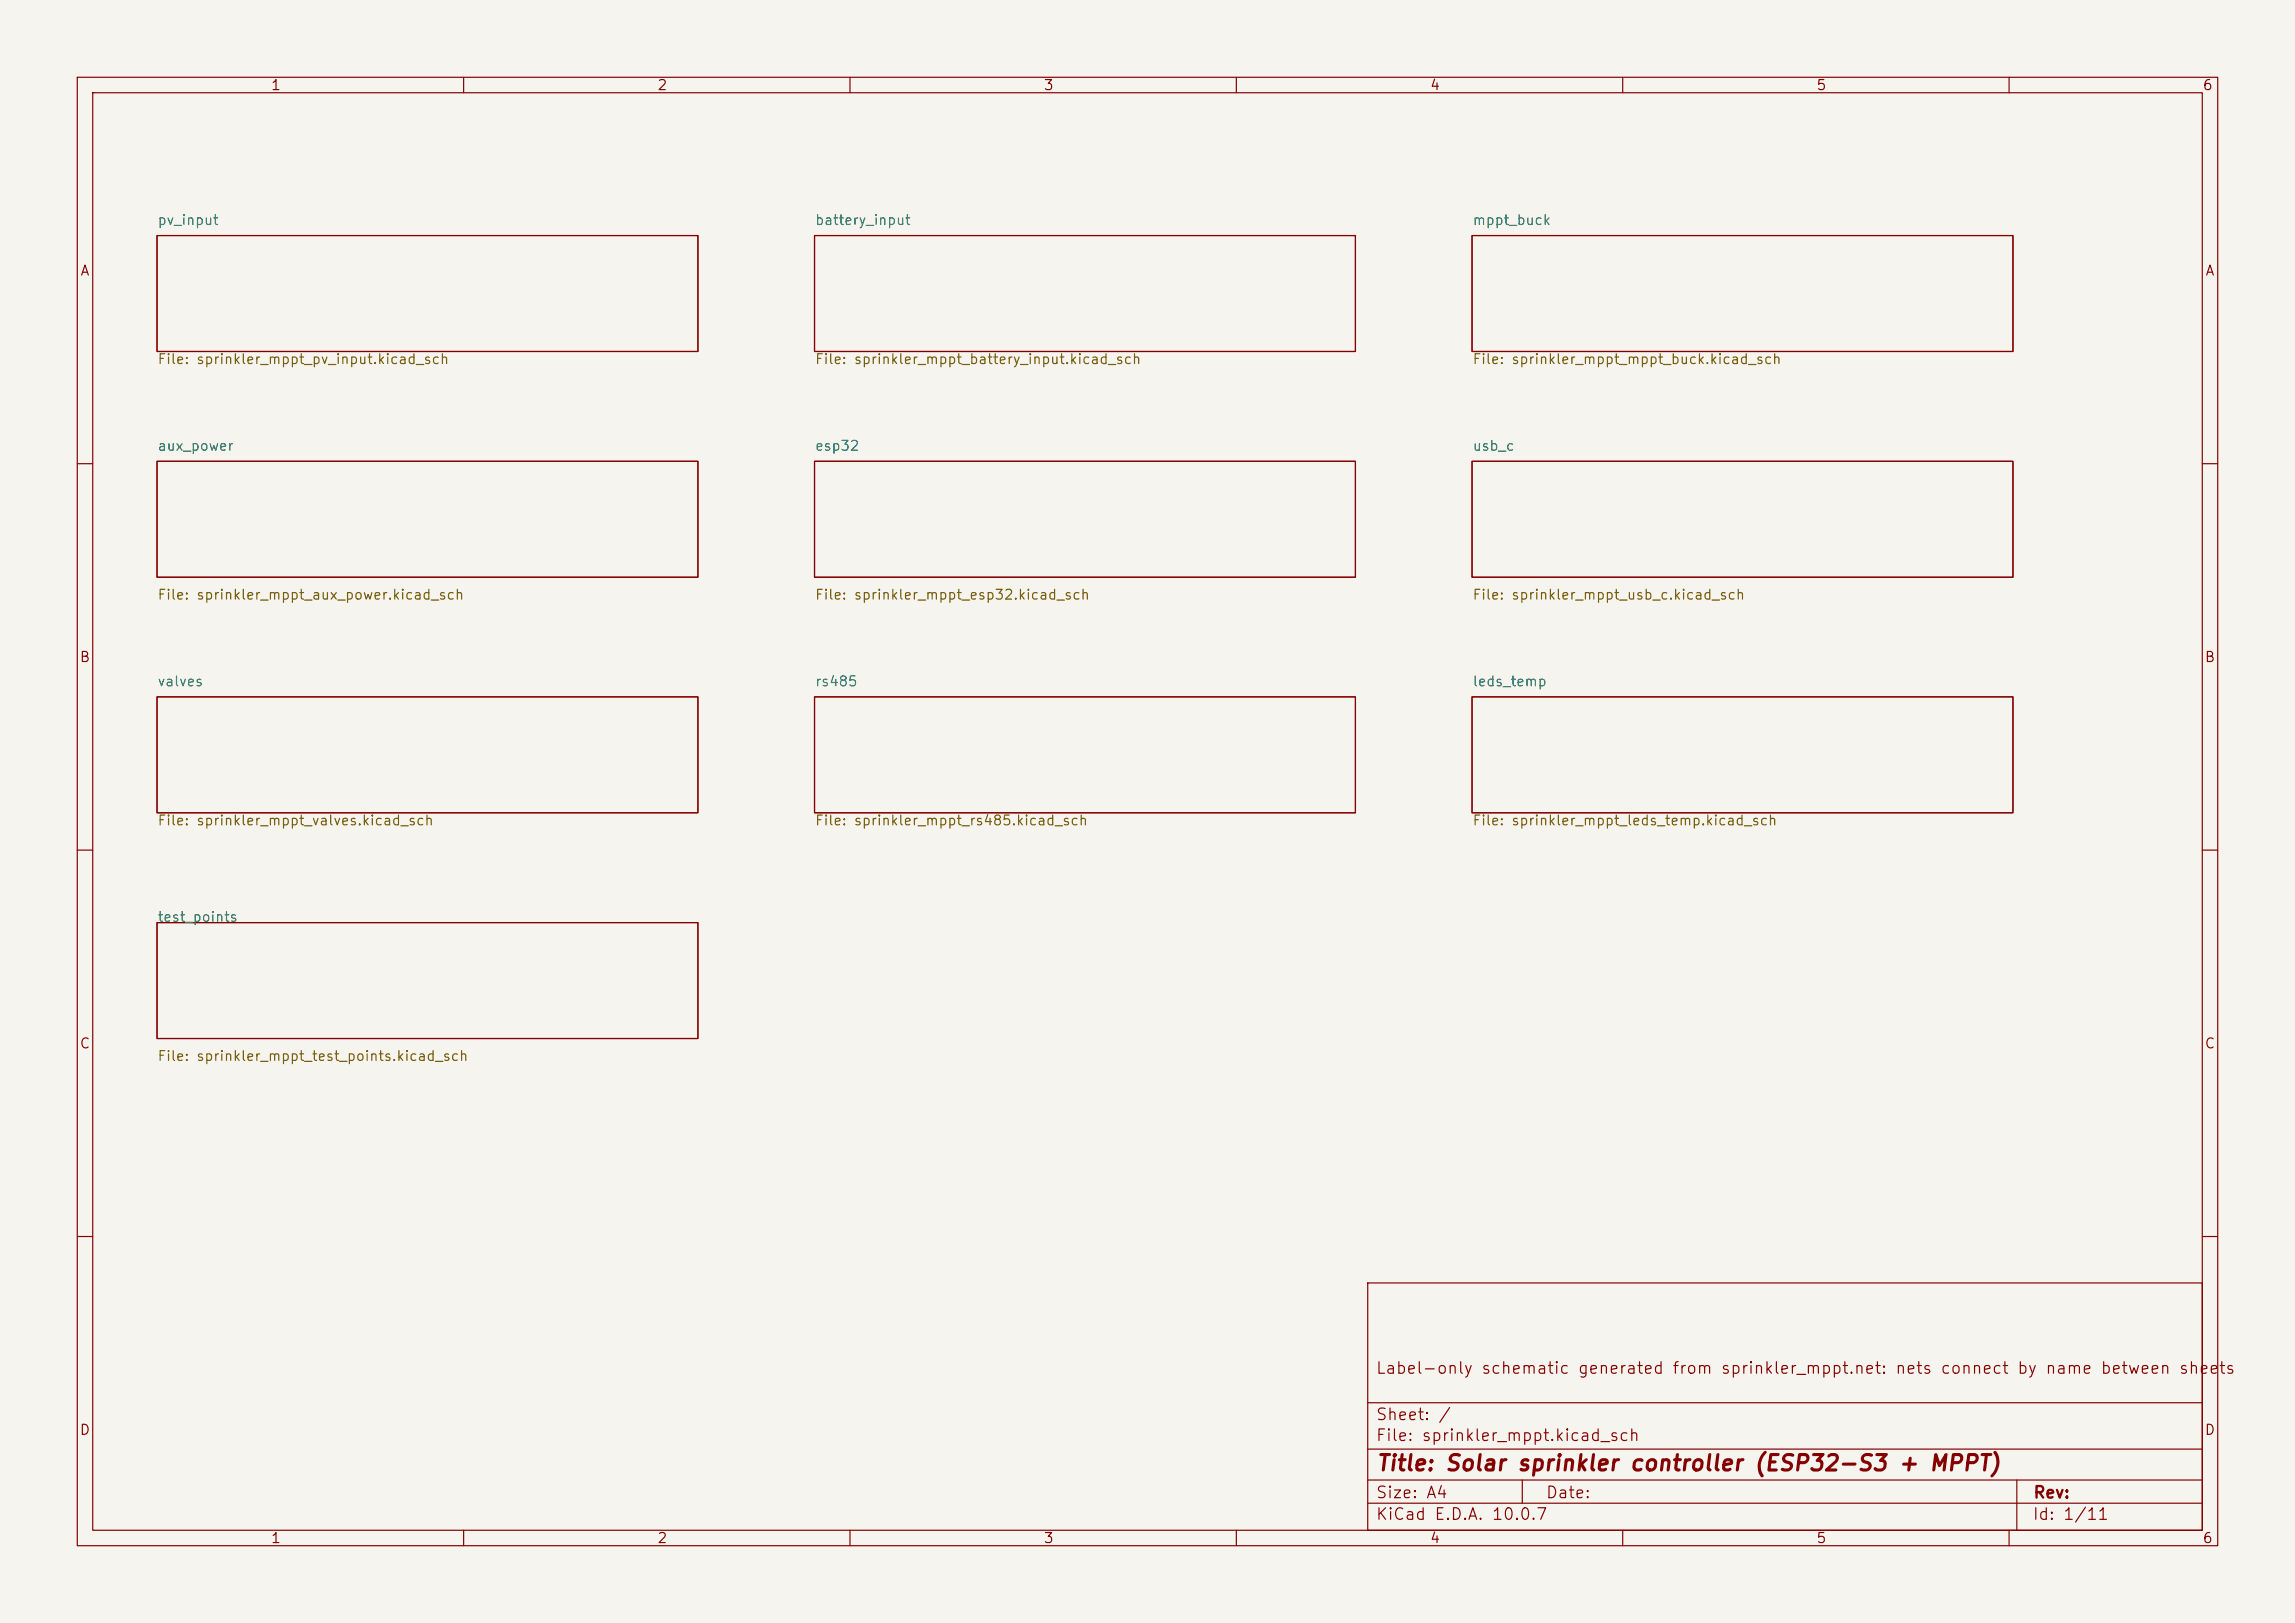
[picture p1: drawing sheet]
<svg xmlns="http://www.w3.org/2000/svg" width="297mm" height="210mm" viewBox="0 0 297 210" stroke-linecap="round" stroke-linejoin="round" font-family="sans-serif">
<defs><g id="words">
<text font-size="2" fill="#840000" x="178" y="190.8">Title: Solar sprinkler controller (ESP32-S3 + MPPT)</text>
<g font-size="1.5" fill="#840000">
<text x="178" y="178.1">Label-only schematic generated from sprinkler_mppt.net: nets connect by name between sheets</text>
<text x="178" y="184.1">Sheet: /</text>
<text x="178" y="186.8">File: sprinkler_mppt.kicad_sch</text>
<text x="178" y="197">KiCad E.D.A. 10.0.7</text>
<text x="178" y="194.2">Size: A4</text>
<text x="200" y="194.2">Date:</text>
<text x="263" y="197">Id: 1/11</text>
<text x="263" y="194.2">Rev:</text>
</g>
<g font-size="1.3" fill="#840000">
<text x="35" y="12">1</text>
<text x="85" y="12">2</text>
<text x="135" y="12">3</text>
<text x="185" y="12">4</text>
<text x="235" y="12">5</text>
<text x="285" y="12">6</text>
<text x="10.3" y="36">A</text>
<text x="285.3" y="36">A</text>
<text x="10.2" y="86">B</text>
<text x="285.2" y="86">B</text>
<text x="10.2" y="136">C</text>
<text x="285.2" y="136">C</text>
<text x="10.2" y="186">D</text>
<text x="285.2" y="186">D</text>
<text x="35" y="200">1</text>
<text x="85" y="200">2</text>
<text x="135" y="200">3</text>
<text x="185" y="200">4</text>
<text x="235" y="200">5</text>
<text x="285" y="200">6</text>
</g>
<g font-size="1.3" fill="#006464">
<text x="20.3" y="29.4">pv_input</text>
<text x="105.4" y="29.4">battery_input</text>
<text x="190.5" y="29.4">mppt_buck</text>
<text x="20.3" y="58.6">aux_power</text>
<text x="105.4" y="58.6">esp32</text>
<text x="190.5" y="58.6">usb_c</text>
<text x="20.3" y="89.1">valves</text>
<text x="105.4" y="89.1">rs485</text>
<text x="190.5" y="89.1">leds_temp</text>
<text x="20.3" y="119.6">test_points</text>
</g>
<g font-size="1.3" fill="#725600">
<text x="20.3" y="47.4">File: sprinkler_mppt_pv_input.kicad_sch</text>
<text x="105.4" y="47.4">File: sprinkler_mppt_battery_input.kicad_sch</text>
<text x="190.5" y="47.4">File: sprinkler_mppt_mppt_buck.kicad_sch</text>
<text x="20.3" y="77.9">File: sprinkler_mppt_aux_power.kicad_sch</text>
<text x="105.4" y="77.9">File: sprinkler_mppt_esp32.kicad_sch</text>
<text x="190.5" y="77.9">File: sprinkler_mppt_usb_c.kicad_sch</text>
<text x="20.3" y="107.1">File: sprinkler_mppt_valves.kicad_sch</text>
<text x="105.4" y="107.1">File: sprinkler_mppt_rs485.kicad_sch</text>
<text x="190.5" y="107.1">File: sprinkler_mppt_leds_temp.kicad_sch</text>
<text x="20.3" y="137.6">File: sprinkler_mppt_test_points.kicad_sch</text>
</g>
</g></defs>
<path d="M0 0h297v210h-297z" fill="#f5f4ef" stroke="#f5f4ef" stroke-width=".13"/>
<g fill="none" stroke="#840000" stroke-width=".15">
<path d="M10 10h277v190h-277zM12 12h273v186h-273zM60 10v2M110 10v2M160 10v2M210 10v2M260 10v2M20.3 30.5h70v15h-70zM105.4 30.5h70v15h-70zM190.5 30.5h70v15h-70zM20.3 59.7h70v15h-70zM105.4 59.7h70v15h-70z"/>
<path d="M190.5 59.7h70v15h-70zM10 60h2M285 60h2M20.3 90.2h70v15h-70zM105.4 90.2h70v15h-70zM190.5 90.2h70v15h-70zM10 110h2M20.3 119.4h70v15h-70zM285 110h2M10 160h2M177 166h108v32h-108zM285 160h2"/>
<path d="M60 198v2M110 198v2M160 198v2M177 194.5h108M177 191.5h108M177 187.5h108M177 181.5h108M197 191.5v3M210 198v2M260 198v2M261 191.5v6.5"/>
</g>
<use href="#words"/>
</svg>
